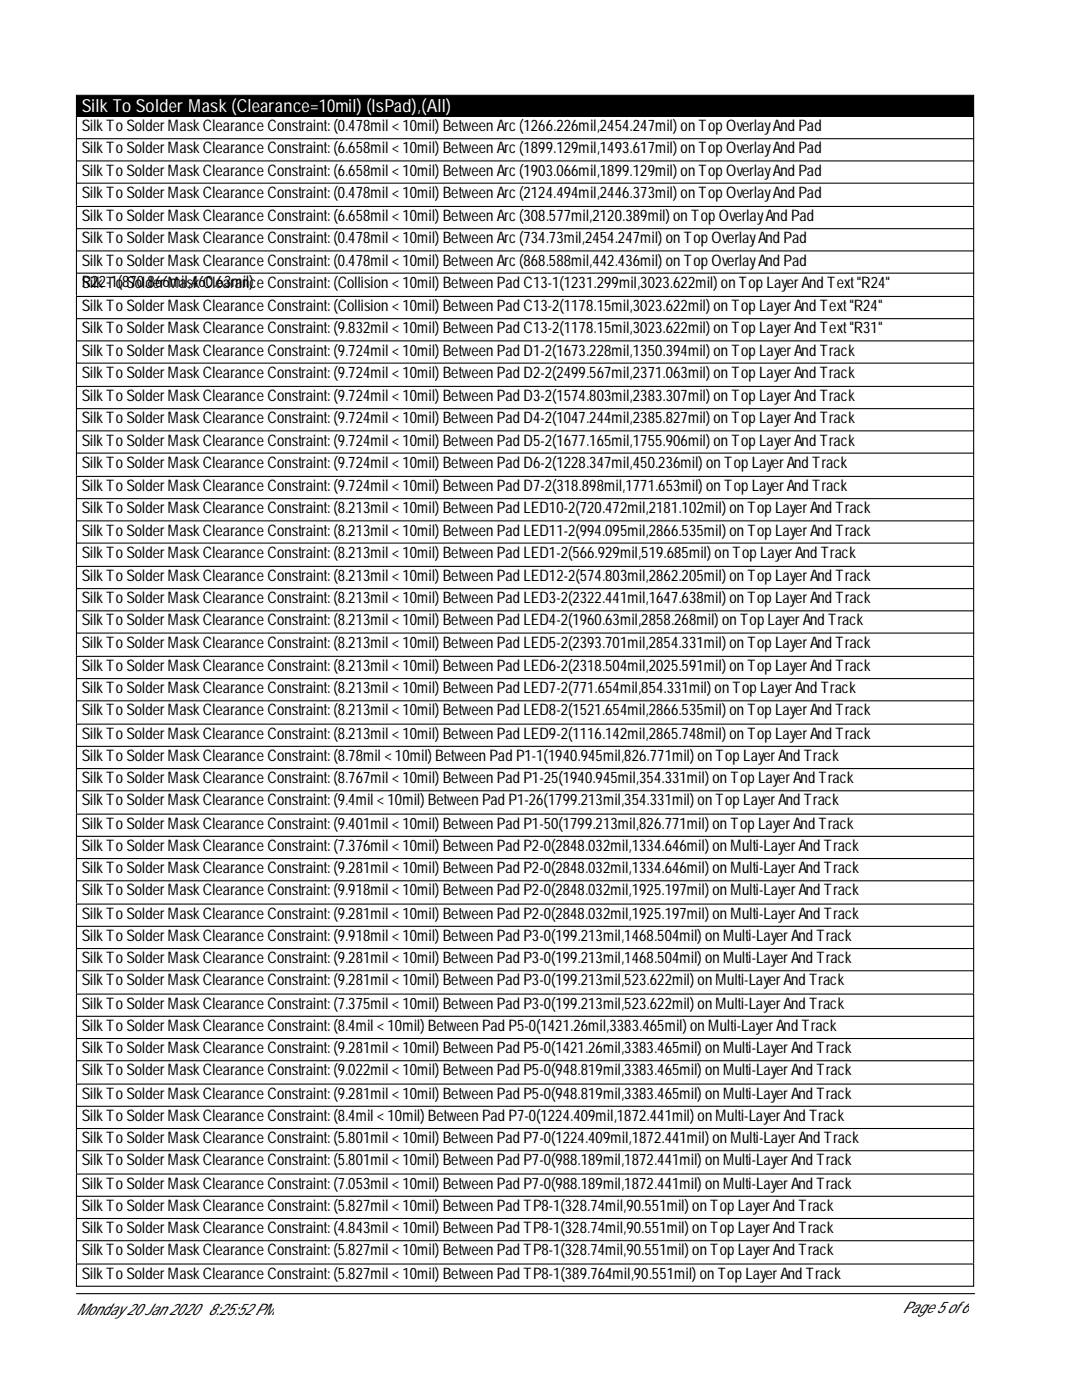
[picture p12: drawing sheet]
<svg xmlns="http://www.w3.org/2000/svg" width="459mm" height="593mm" viewBox="0 0 459 593" stroke-linecap="round" stroke-linejoin="round" font-family="sans-serif">
<defs><g id="words">
<text font-size="7.6" fill="#fff" x="34.6" y="47.5">Silk To Solder Mask (Clearance=10mil) (IsPad),(All)</text>
<g font-size="6.7">
<text x="34.6" y="55.5">SilkToSolderMaskClearanceConstraint: (0.478mil &lt; 10mil) BetweenArc(1266.226mil,2454.247mil) onTopOverlayAndPad</text>
<text x="34.6" y="65">SilkToSolderMaskClearanceConstraint: (6.658mil &lt; 10mil) BetweenArc(1899.129mil,1493.617mil) onTopOverlayAndPad</text>
<text x="34.6" y="74.4">SilkToSolderMaskClearanceConstraint: (6.658mil &lt; 10mil) BetweenArc(1903.066mil,1899.129mil) onTopOverlayAndPad</text>
<text x="34.6" y="83.8">SilkToSolderMaskClearanceConstraint: (0.478mil &lt; 10mil) BetweenArc(2124.494mil,2446.373mil) onTopOverlayAndPad</text>
<text x="34.6" y="93.7">SilkToSolderMaskClearanceConstraint: (6.658mil &lt; 10mil) BetweenArc(308.577mil,2120.389mil) onTopOverlayAndPad</text>
<text x="34.6" y="103.1">SilkToSolderMaskClearanceConstraint: (0.478mil &lt; 10mil) BetweenArc(734.73mil,2454.247mil) onTopOverlayAndPad</text>
<text x="34.6" y="112.5">SilkToSolderMaskClearanceConstraint: (0.478mil &lt; 10mil) BetweenArc(868.588mil,442.436mil) onTopOverlayAndPad</text>
<text x="34.6" y="121.5">R22-1(870derMaskCl.63milceConstraint: (Collision&lt; 10mil) BetweenPadC13-1(1231.299mil,3023.622mil) onTopLayerAndText&quot;R24&quot;</text>
<text x="34.6" y="121.9">SilkToSol.866mil,460earan)</text>
<text x="34.6" y="131.8">SilkToSolderMaskClearanceConstraint: (Collision&lt; 10mil) BetweenPadC13-2(1178.15mil,3023.622mil) onTopLayerAndText&quot;R24&quot;</text>
<text x="34.6" y="141.2">SilkToSolderMaskClearanceConstraint: (9.832mil &lt; 10mil) BetweenPadC13-2(1178.15mil,3023.622mil) onTopLayerAndText&quot;R31&quot;</text>
<text x="34.6" y="150.6">SilkToSolderMaskClearanceConstraint: (9.724mil &lt; 10mil) BetweenPadD1-2(1673.228mil,1350.394mil) onTopLayerAndTrack</text>
<text x="34.6" y="160">SilkToSolderMaskClearanceConstraint: (9.724mil &lt; 10mil) BetweenPadD2-2(2499.567mil,2371.063mil) onTopLayerAndTrack</text>
<text x="34.6" y="169.9">SilkToSolderMaskClearanceConstraint: (9.724mil &lt; 10mil) BetweenPadD3-2(1574.803mil,2383.307mil) onTopLayerAndTrack</text>
<text x="34.6" y="179.3">SilkToSolderMaskClearanceConstraint: (9.724mil &lt; 10mil) BetweenPadD4-2(1047.244mil,2385.827mil) onTopLayerAndTrack</text>
<text x="34.6" y="188.7">SilkToSolderMaskClearanceConstraint: (9.724mil &lt; 10mil) BetweenPadD5-2(1677.165mil,1755.906mil) onTopLayerAndTrack</text>
<text x="34.6" y="198.1">SilkToSolderMaskClearanceConstraint: (9.724mil &lt; 10mil) BetweenPadD6-2(1228.347mil,450.236mil) onTopLayerAndTrack</text>
<text x="34.6" y="208">SilkToSolderMaskClearanceConstraint: (9.724mil &lt; 10mil) BetweenPadD7-2(318.898mil,1771.653mil) onTopLayerAndTrack</text>
<text x="34.6" y="217.4">SilkToSolderMaskClearanceConstraint: (8.213mil &lt; 10mil) BetweenPadLED10-2(720.472mil,2181.102mil) onTopLayerAndTrack</text>
<text x="34.6" y="226.8">SilkToSolderMaskClearanceConstraint: (8.213mil &lt; 10mil) BetweenPadLED11-2(994.095mil,2866.535mil) onTopLayerAndTrack</text>
<text x="34.6" y="236.2">SilkToSolderMaskClearanceConstraint: (8.213mil &lt; 10mil) BetweenPadLED1-2(566.929mil,519.685mil) onTopLayerAndTrack</text>
<text x="34.6" y="246.1">SilkToSolderMaskClearanceConstraint: (8.213mil &lt; 10mil) BetweenPadLED12-2(574.803mil,2862.205mil) onTopLayerAndTrack</text>
<text x="34.6" y="255.5">SilkToSolderMaskClearanceConstraint: (8.213mil &lt; 10mil) BetweenPadLED3-2(2322.441mil,1647.638mil) onTopLayerAndTrack</text>
<text x="34.6" y="264.9">SilkToSolderMaskClearanceConstraint: (8.213mil &lt; 10mil) BetweenPadLED4-2(1960.63mil,2858.268mil) onTopLayerAndTrack</text>
<text x="34.6" y="274.4">SilkToSolderMaskClearanceConstraint: (8.213mil &lt; 10mil) BetweenPadLED5-2(2393.701mil,2854.331mil) onTopLayerAndTrack</text>
<text x="34.6" y="284.2">SilkToSolderMaskClearanceConstraint: (8.213mil &lt; 10mil) BetweenPadLED6-2(2318.504mil,2025.591mil) onTopLayerAndTrack</text>
<text x="34.6" y="293.6">SilkToSolderMaskClearanceConstraint: (8.213mil &lt; 10mil) BetweenPadLED7-2(771.654mil,854.331mil) onTopLayerAndTrack</text>
<text x="34.6" y="303.1">SilkToSolderMaskClearanceConstraint: (8.213mil &lt; 10mil) BetweenPadLED8-2(1521.654mil,2866.535mil) onTopLayerAndTrack</text>
<text x="34.6" y="312.9">SilkToSolderMaskClearanceConstraint: (8.213mil &lt; 10mil) BetweenPadLED9-2(1116.142mil,2865.748mil) onTopLayerAndTrack</text>
<text x="34.6" y="322.3">SilkToSolderMaskClearanceConstraint: (8.78mil &lt; 10mil) BetweenPadP1-1(1940.945mil,826.771mil) onTopLayerAndTrack</text>
<text x="34.6" y="331.8">SilkToSolderMaskClearanceConstraint: (8.767mil &lt; 10mil) BetweenPadP1-25(1940.945mil,354.331mil) onTopLayerAndTrack</text>
<text x="34.6" y="341.2">SilkToSolderMaskClearanceConstraint: (9.4mil &lt; 10mil) BetweenPadP1-26(1799.213mil,354.331mil) onTopLayerAndTrack</text>
<text x="34.6" y="351">SilkToSolderMaskClearanceConstraint: (9.401mil &lt; 10mil) BetweenPadP1-50(1799.213mil,826.771mil) onTopLayerAndTrack</text>
<text x="34.6" y="360.5">SilkToSolderMaskClearanceConstraint: (7.376mil &lt; 10mil) BetweenPadP2-0(2848.032mil,1334.646mil) onMulti-LayerAndTrack</text>
<text x="34.6" y="369.9">SilkToSolderMaskClearanceConstraint: (9.281mil &lt; 10mil) BetweenPadP2-0(2848.032mil,1334.646mil) onMulti-LayerAndTrack</text>
<text x="34.6" y="379.3">SilkToSolderMaskClearanceConstraint: (9.918mil &lt; 10mil) BetweenPadP2-0(2848.032mil,1925.197mil) onMulti-LayerAndTrack</text>
<text x="34.6" y="389.2">SilkToSolderMaskClearanceConstraint: (9.281mil &lt; 10mil) BetweenPadP2-0(2848.032mil,1925.197mil) onMulti-LayerAndTrack</text>
<text x="34.6" y="398.6">SilkToSolderMaskClearanceConstraint: (9.918mil &lt; 10mil) BetweenPadP3-0(199.213mil,1468.504mil) onMulti-LayerAndTrack</text>
<text x="34.6" y="408">SilkToSolderMaskClearanceConstraint: (9.281mil &lt; 10mil) BetweenPadP3-0(199.213mil,1468.504mil) onMulti-LayerAndTrack</text>
<text x="34.6" y="417.4">SilkToSolderMaskClearanceConstraint: (9.281mil &lt; 10mil) BetweenPadP3-0(199.213mil,523.622mil) onMulti-LayerAndTrack</text>
<text x="34.6" y="427.3">SilkToSolderMaskClearanceConstraint: (7.375mil &lt; 10mil) BetweenPadP3-0(199.213mil,523.622mil) onMulti-LayerAndTrack</text>
<text x="34.6" y="436.7">SilkToSolderMaskClearanceConstraint: (8.4mil &lt; 10mil) BetweenPadP5-0(1421.26mil,3383.465mil) onMulti-LayerAndTrack</text>
<text x="34.6" y="446.1">SilkToSolderMaskClearanceConstraint: (9.281mil &lt; 10mil) BetweenPadP5-0(1421.26mil,3383.465mil) onMulti-LayerAndTrack</text>
<text x="34.6" y="455.5">SilkToSolderMaskClearanceConstraint: (9.022mil &lt; 10mil) BetweenPadP5-0(948.819mil,3383.465mil) onMulti-LayerAndTrack</text>
<text x="34.6" y="465.4">SilkToSolderMaskClearanceConstraint: (9.281mil &lt; 10mil) BetweenPadP5-0(948.819mil,3383.465mil) onMulti-LayerAndTrack</text>
<text x="34.6" y="474.8">SilkToSolderMaskClearanceConstraint: (8.4mil &lt; 10mil) BetweenPadP7-0(1224.409mil,1872.441mil) onMulti-LayerAndTrack</text>
<text x="34.6" y="484.2">SilkToSolderMaskClearanceConstraint: (5.801mil &lt; 10mil) BetweenPadP7-0(1224.409mil,1872.441mil) onMulti-LayerAndTrack</text>
<text x="34.6" y="493.6">SilkToSolderMaskClearanceConstraint: (5.801mil &lt; 10mil) BetweenPadP7-0(988.189mil,1872.441mil) onMulti-LayerAndTrack</text>
<text x="34.6" y="503.5">SilkToSolderMaskClearanceConstraint: (7.053mil &lt; 10mil) BetweenPadP7-0(988.189mil,1872.441mil) onMulti-LayerAndTrack</text>
<text x="34.6" y="512.9">SilkToSolderMaskClearanceConstraint: (5.827mil &lt; 10mil) BetweenPadTP8-1(328.74mil,90.551mil) onTopLayerAndTrack</text>
<text x="34.6" y="522.3">SilkToSolderMaskClearanceConstraint: (4.843mil &lt; 10mil) BetweenPadTP8-1(328.74mil,90.551mil) onTopLayerAndTrack</text>
<text x="34.6" y="531.8">SilkToSolderMaskClearanceConstraint: (5.827mil &lt; 10mil) BetweenPadTP8-1(328.74mil,90.551mil) onTopLayerAndTrack</text>
<text x="34.6" y="541.6">SilkToSolderMaskClearanceConstraint: (5.827mil &lt; 10mil) BetweenPadTP8-1(389.764mil,90.551mil) onTopLayerAndTrack</text>
<text x="32.4" y="556.8">Monday20Jan2020</text>
<text x="88.1" y="556.8">8:25:52PM</text>
<text x="382.1" y="556.4">Page5of6</text>
</g>
</g></defs>
<path d="M32.4 40.4h379.8v8.9h-379.8z" fill="#000" stroke="#000" stroke-width=".45"/>
<g fill="none" stroke="#000" stroke-width=".45">
<path d="M32.4 58.8h379.8M32.4 49.3v37.7M412.2 49.3v37.7M32.4 68.2h379.8M32.4 77.6h379.8M32.4 96.9h379.8M32.4 106.3h379.8M32.4 115.7h379.8M32.4 125.1v-37.7h379.8v37.7M32.4 135h379.8M32.4 144.4h379.8M32.4 153.8h379.8"/>
<path d="M32.4 163.2v-37.6h379.8v37.6M32.4 173.1h379.8M32.4 182.5h379.8M32.4 191.9h379.8M32.4 201.3v-37.6h379.8v37.6M32.4 211.2h379.8M32.4 239.5v-37.7h379.8v37.7M32.4 220.6h379.8M32.4 230h379.8M32.4 249.3h379.8M32.4 258.7h379.8M32.4 277.6v-37.7h379.8v37.7"/>
<path d="M32.4 268.2h379.8M32.4 287.4h379.8M32.4 296.9h379.8M32.4 306.3v-28.3h379.8v28.3M32.4 316.1h379.8M32.4 325.6h379.8M32.4 335h379.8M32.4 344.4v-37.7h379.8v37.7M32.4 354.3h379.8M32.4 363.7h379.8M32.4 373.1h379.8M32.4 382.5v-37.7h379.8v37.7"/>
<path d="M32.4 392.4h379.8M32.4 401.8h379.8M32.4 411.2h379.8M32.4 420.6v-37.6h379.8v37.6M32.4 430.5h379.8M32.4 439.9h379.8M32.4 458.7v-37.6h379.8v37.6M32.4 449.3h379.8M32.4 468.6h379.8M32.4 478h379.8M32.4 496.9v-37.7h379.8v37.7M32.4 487.4h379.8"/>
<path d="M32.4 506.7h379.8M32.4 516.1h379.8M32.4 535v-37.7h379.8v37.7M32.4 535.4h379.8v9.4h-379.8zM32.4 525.6h379.8M32.4 548h380.2"/>
</g>
<use href="#words"/>
</svg>
